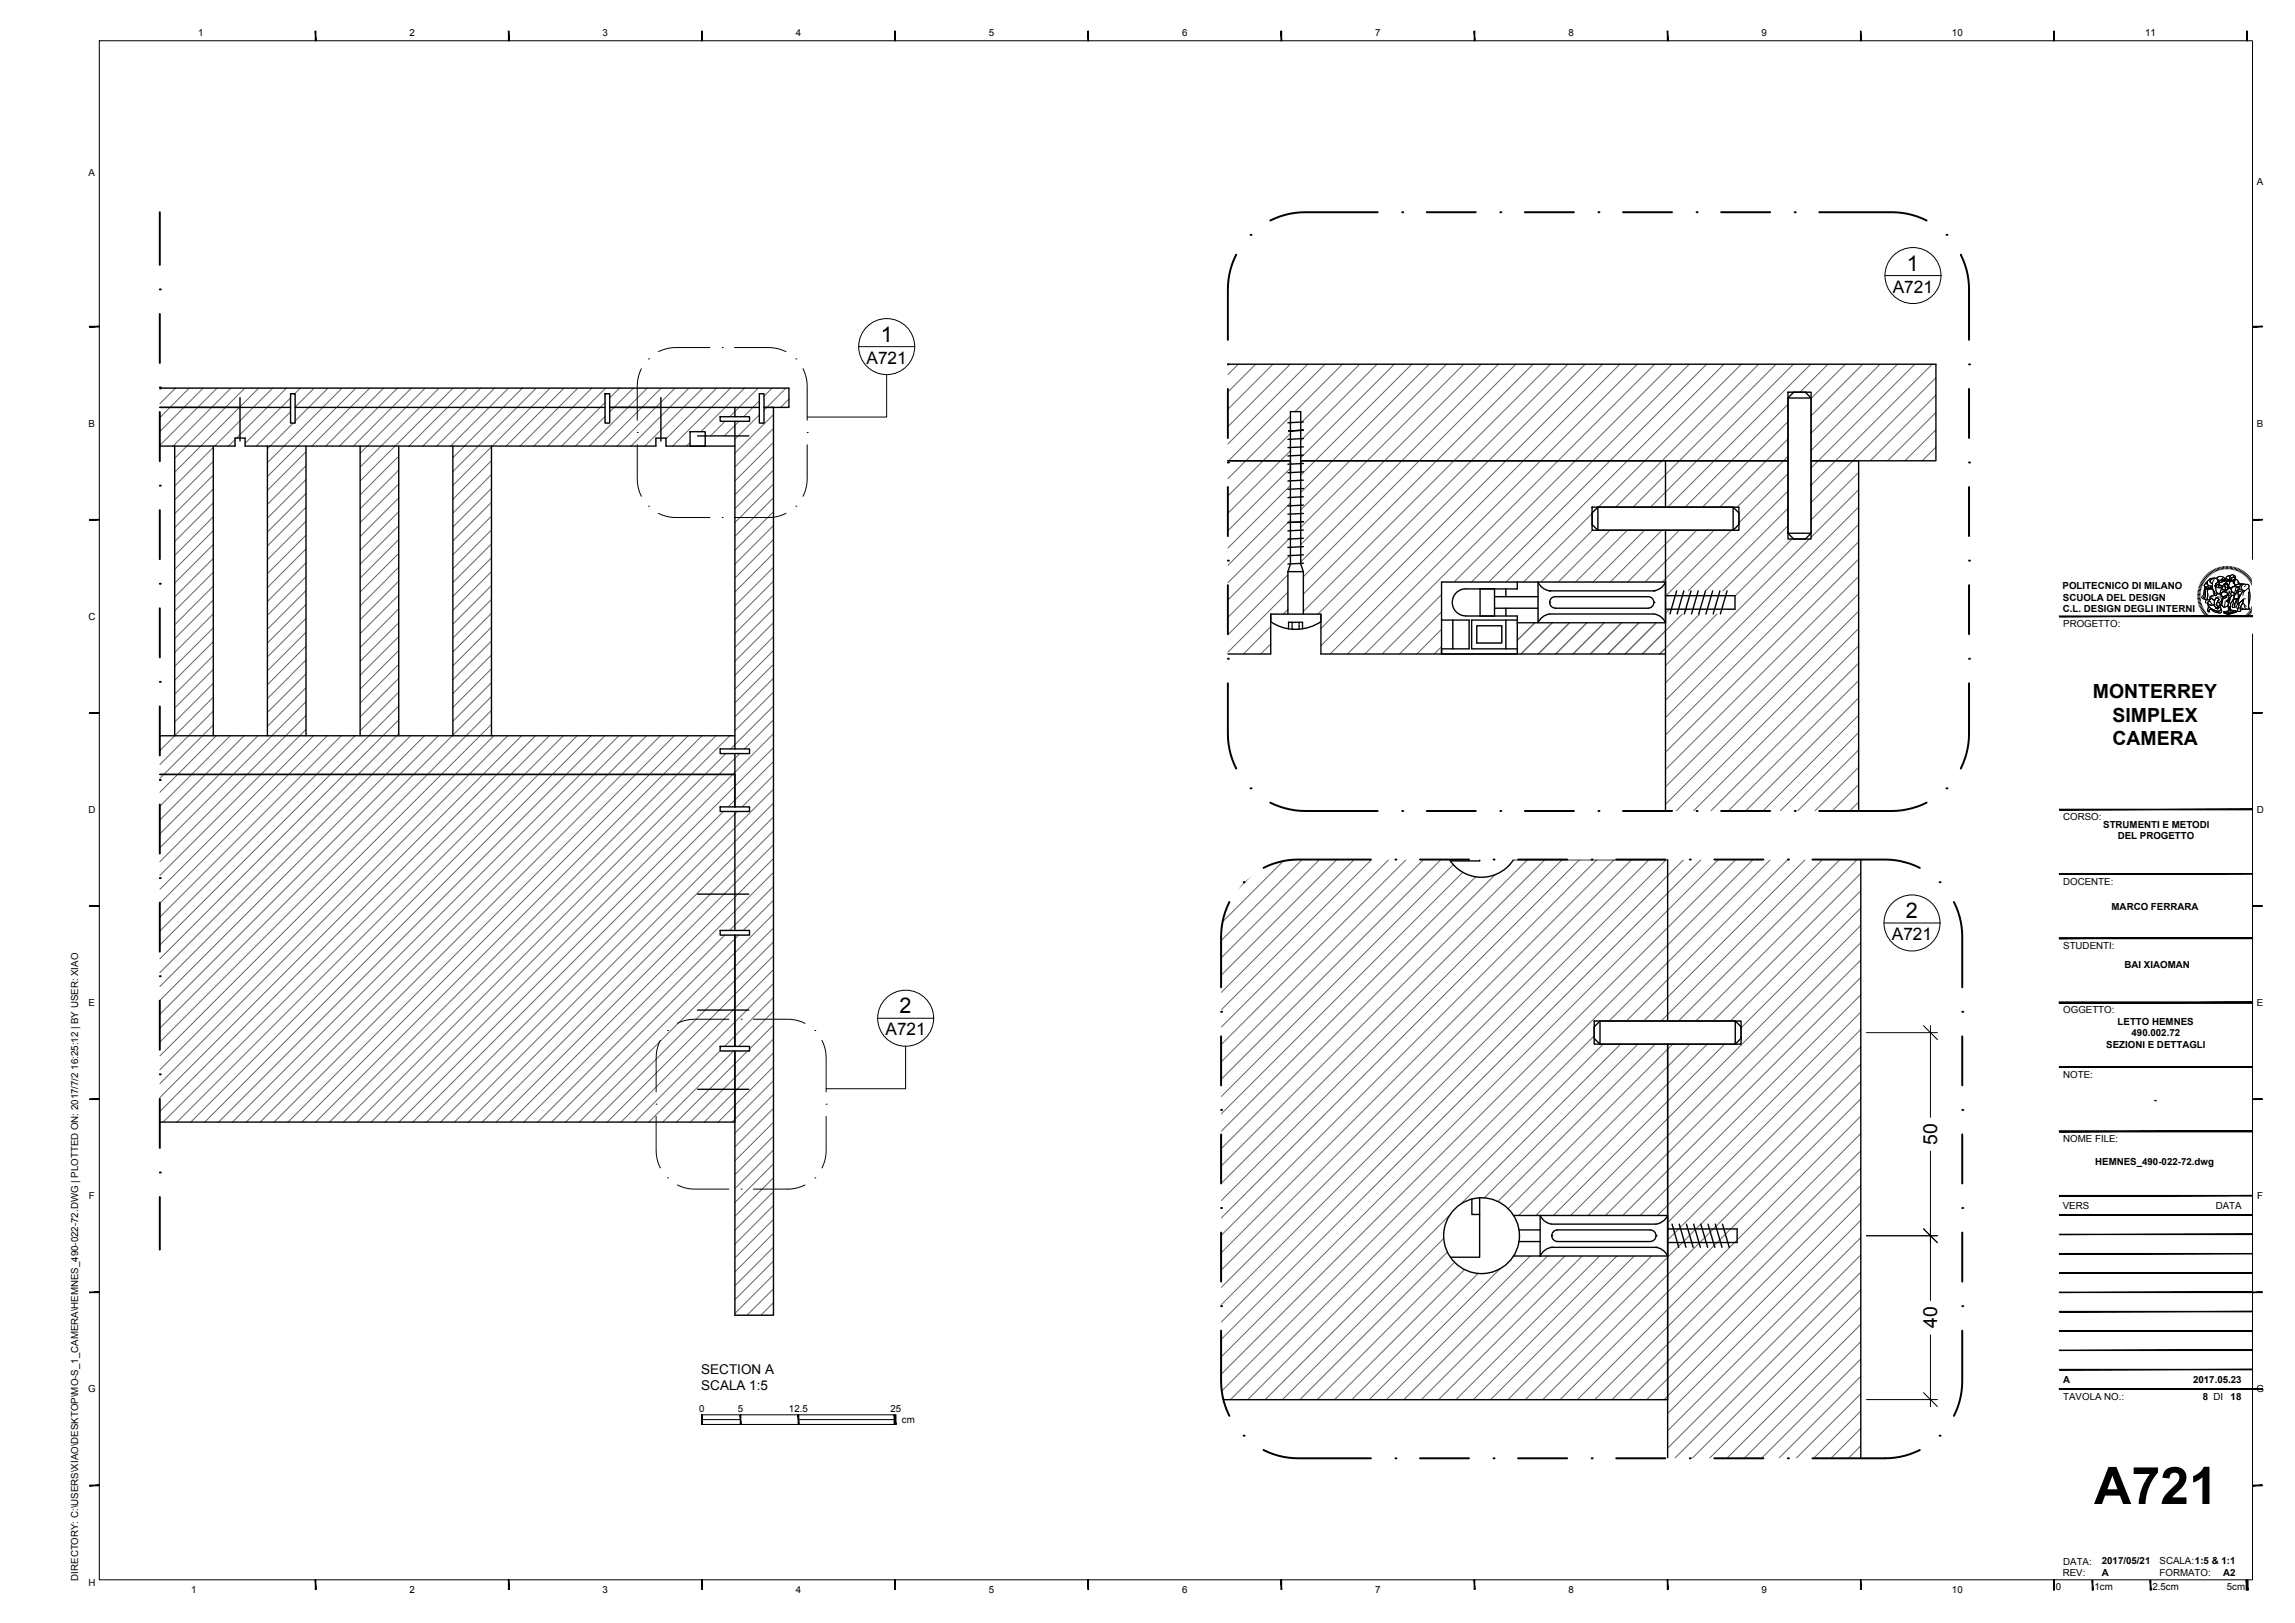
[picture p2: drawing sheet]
<svg xmlns="http://www.w3.org/2000/svg" width="594mm" height="420mm" viewBox="0 0 594 420" stroke-linecap="round" stroke-linejoin="round" font-family="sans-serif">
<defs><g id="words">
<text font-size="13.4" x="542.1" y="389.4">A721</text>
<g font-size="5.6">
<text x="493.6" y="70.1">1</text>
<text x="228" y="88.4">1</text>
<text x="493.4" y="237.7">2</text>
<text x="232.9" y="262.3">2</text>
</g>
<g font-size="5">
<text x="541.7" y="180.8">MONTERREY</text>
<text x="546.8" y="186.8">SIMPLEX</text>
<text x="546.8" y="192.9">CAMERA</text>
<text x="501.5" y="296.4" transform="rotate(-90 501.5 296.4)">50</text>
<text x="501.5" y="343.8" transform="rotate(-90 501.5 343.8)">40</text>
</g>
<g font-size="4.5">
<text x="490" y="75.7">A721</text>
<text x="224.3" y="94.1">A721</text>
<text x="489.7" y="243.3">A721</text>
<text x="229.2" y="268">A721</text>
</g>
<g font-size="3.5">
<text x="181.5" y="355.7">SECTION A</text>
<text x="181.5" y="360">SCALA 1:5</text>
</g>
<g font-size="2.5">
<text x="51.3" y="9.4">1</text>
<text x="106" y="9.4">2</text>
<text x="156" y="9.4">3</text>
<text x="206" y="9.4">4</text>
<text x="256" y="9.4">5</text>
<text x="306" y="9.4">6</text>
<text x="356" y="9.4">7</text>
<text x="406" y="9.4">8</text>
<text x="456" y="9.4">9</text>
<text x="505.3" y="9.4">10</text>
<text x="555.3" y="9.4">11</text>
<text x="23" y="45.5">A</text>
<text x="584.2" y="47.8">A</text>
<text x="23" y="110.5">B</text>
<text x="584.2" y="110.5">B</text>
<text x="533.9" y="152.5">POLITECNICO DI MILANO</text>
<text x="534" y="155.5">SCUOLA DEL DESIGN</text>
<text x="22.9" y="160.5">C</text>
<text x="534" y="158.6">C.L. DESIGN DEGLI INTERNI</text>
<text x="534.1" y="162.3">PROGETTO:</text>
<text x="22.9" y="210.5">D</text>
<text x="534.1" y="212.3">CORSO:</text>
<text x="544.4" y="214.2">STRUMENTI E METODI</text>
<text x="584.2" y="210.5">D</text>
<text x="548.2" y="217.3">DEL PROGETTO</text>
<text x="534.1" y="229">DOCENTE:</text>
<text x="546.6" y="235.5">MARCO FERRARA</text>
<text x="534.1" y="245.7">STUDENTI:</text>
<text x="550" y="250.6">BAI XIAOMAN</text>
<text x="23" y="260.4">E</text>
<text x="534.1" y="262.3">OGGETTO:</text>
<text x="584.2" y="260.4">E</text>
<text x="548.2" y="265.3">LETTO HEMNES</text>
<text x="551.8" y="268.3">490.002.72</text>
<text x="545.2" y="271.3">SEZIONI E DETTAGLI</text>
<text x="534.1" y="279">NOTE:</text>
<text x="557.5" y="285.4">-</text>
<text x="534.1" y="295.7">NOME FILE:</text>
<text x="542.4" y="301.6">HEMNES_490-022-72.dwg</text>
<text x="23" y="310.5">F</text>
<text x="584.3" y="310.5">F</text>
<text x="534" y="313">VERS</text>
<text x="573.6" y="313">DATA</text>
<text x="534.1" y="358">A</text>
<text x="567.7" y="358">2017.05.23</text>
<text x="22.8" y="360.5">G</text>
<text x="181" y="365.5">0</text>
<text x="191" y="365.5">5</text>
<text x="204.2" y="365.5">12.5</text>
<text x="230.5" y="365.5">25</text>
<text x="534.1" y="362.5">TAVOLA NO.:</text>
<text x="570.3" y="362.5">8 DI</text>
<text x="577.4" y="362.5">18</text>
<text x="584.1" y="360.5">G</text>
<text x="233.5" y="368.4">cm</text>
<text x="534" y="407.9">REV:</text>
<text x="534.1" y="405">DATA:</text>
<text x="544.1" y="407.9">A</text>
<text x="544.1" y="404.9">2017/05/21</text>
<text x="559" y="405">SCALA:1:5 &amp; 1:1</text>
<text x="559" y="408">FORMATO:</text>
<text x="575.5" y="408">A2</text>
<text x="20.2" y="409.2" transform="rotate(-90 20.2 409.2)">DIRECTORY: C:\USERS\XIAO\DESKTOP\MO-S_1_CAMERA\HEMNES_490-022-72.DWG | PLOTTED ON: 2017/7/2 16:25:12 | BY USER: XIAO</text>
<text x="22.9" y="410.5">H</text>
<text x="49.5" y="412.4">1</text>
<text x="106" y="412.4">2</text>
<text x="156" y="412.4">3</text>
<text x="206" y="412.4">4</text>
<text x="256" y="412.4">5</text>
<text x="306" y="412.4">6</text>
<text x="356" y="412.4">7</text>
<text x="406" y="412.4">8</text>
<text x="456" y="412.4">9</text>
<text x="505.3" y="412.4">10</text>
<text x="532.2" y="411.6">0</text>
<text x="542.2" y="411.6">1cm</text>
<text x="557.2" y="411.6">2.5cm</text>
<text x="576.4" y="411.6">5cm</text>
</g>
</g></defs>
<!-- layer: A-SECT-MCUT -->
<g fill="none" stroke="#636466" stroke-width=".26">
<path d="M320.5 94.3l-2.6 2.7M325 94.3l-7.1 7.1M329.5 94.3l-11.6 11.6M334 94.3l-16.1 16.1M338.5 94.3l-20.6 20.6M343 94.3l-25.1 25.1M347.5 94.3l-12.3 12.3M352 94.3l-15.3 15.3M356.5 94.3l-19.8 19.7M360.9 94.3l-24.2 24.2M365.4 94.3l-28.7 28.7M369.9 94.3l-33.2 33.2"/>
<path d="M374.4 94.3l-37.7 37.7M378.9 94.3l-42.2 42.2M383.4 94.3l-46.7 46.7M387.9 94.3l-51.2 51.2M392.4 94.3l-55 55M396.9 94.3l-59.5 59.5M401.4 94.3l-64 64M405.9 94.3l-64.7 64.7M410.3 94.3l-68.4 68.4M414.8 94.3l-72.9 72.9M419.3 94.3l-75 75M423.8 94.3l-75 75"/>
<path d="M428.3 94.3l-75 75M432.8 94.3l-56.4 56.4M437.3 94.3l-56.4 56.4M441.8 94.3l-56.4 56.4M446.3 94.3l-56.4 56.4M450.8 94.3l-37 37M455.2 94.3l-37 37M459.7 94.3l-37 37M464.2 94.3l-37 37M468.7 94.3l-37 37M473.2 94.3l-7.3 7.2M477.7 94.3l-8.9 8.9"/>
<path d="M482.2 94.3l-13.4 13.4M486.7 94.3l-17.9 17.9M491.2 94.3l-22.4 22.3M495.7 94.3l-26.9 26.8M500.2 94.3l-31.4 31.3M501.1 97.8l-32.3 32.3M41.8 100.5l-.4 .4M45.4 100.5l-4 4M49 100.5l-7.6 7.6M52.6 100.5l-11.2 11.2M55.2 115.8l-10 10M55.2 119.4l-10 10"/>
<path d="M56.2 100.5l-14.8 14.8M59.8 100.5l-15 15M60.8 113.8l-1.6 1.7M63.4 100.5l-18.2 18.1M67 100.5l-21.8 21.7M70.6 100.5l-15 15M74.2 100.5l-13 12.9M75.2 103l-11.8 11.8M75.2 106.6l-8.9 8.9M75.9 109.5l-6.7 6.7M77.8 100.5l-1.5 1.4M79.2 117l-10 10"/>
<path d="M81.4 100.5l-5 4.9M84.9 100.5l-8.5 8.5M88.5 100.5l-19.3 19.3M92.1 100.5l-22.9 22.9M95.7 100.5l-15 15M99.3 100.5l-15 15M102.9 100.5l-15 15M103.2 118.1l-10 10M106.5 100.5l-15 15M110.1 100.5l-16.9 16.8M113.7 100.5l-20.5 20.4M117.3 100.5l-24.1 24"/>
<path d="M120.9 100.5l-15 15M124.4 100.5l-14.9 15M127.2 115.7l-10 10M127.2 119.3l-10 10M128 100.5l-15 15M131.6 100.5l-15 15M135.2 100.5l-18 18M138.8 100.5l-21.6 21.6M142.4 100.5l-15 15M146 100.5l-15 15M149.6 100.5l-15 15M153.2 100.5l-15 15"/>
<path d="M156.6 104.2l-11.2 11.3M156.6 107.8l-7.6 7.7M156.8 100.5l-15 15M160.4 100.5l-2.6 2.5M164 100.5l-6.2 6.1M167.6 100.5l-15 15M171.2 100.5l-15 15M174.7 100.5l-14.9 15M178.3 100.5l-15 15M178.6 114.5l-.9 1M181.9 100.5l-15 15M185.5 100.5l-13.1 13.1"/>
<path d="M187.7 109.1l-3.8 3.8M189.1 100.5l-15 15M191.3 109.1l-3.8 3.8M192.7 100.5l-11.3 11.3M196.3 100.5l-7.4 7.4M196.6 103.8l-4.1 4.1M196.6 107.4l-6.4 6.3M199.9 100.5l-2.1 2.1M200.2 107.3l-10 10M200.2 110.9l-10 10M200.2 114.5l-10 10M200.2 118.1l-10 10"/>
<path d="M203.5 100.5l-5.7 5.7M204.2 103.3l-2.1 2.2M334 107.7l-16.1 16.2M334 112.2l-16.1 16.2M334 116.7l-16.1 16.2M462.8 104.7l-26.6 26.6M462.8 109.2l-22.1 22.1M462.8 113.7l-17.6 17.6M462.8 118.1l-13.1 13.2M501.1 102.3l-17 17M501.1 106.8l-12.5 12.5M501.1 111.3l-8 8"/>
<path d="M501.1 115.8l-3.5 3.5M55.2 123l-10 10M55.2 126.6l-10 10M55.2 130.2l-10 10M55.2 133.8l-10 10M55.2 137.4l-10 10M79.2 120.6l-10 10M79.2 124.2l-10 9.9M79.2 127.8l-10 9.9M79.2 131.3l-10 10M79.2 134.9l-10 10M79.2 138.5l-10 10"/>
<path d="M103.2 121.7l-10 10M103.2 125.3l-10 10M103.2 128.9l-10 10M103.2 132.5l-10 10M103.2 136.1l-10 10M103.2 139.7l-10 10M127.2 122.8l-10 10.1M127.2 126.4l-10 10M127.2 130l-10 10M127.2 133.6l-10 10M127.2 137.2l-10 10M200.2 121.7l-10 10"/>
<path d="M200.2 125.3l-10 10M200.2 128.9l-10 10M200.2 132.5l-10 10M200.2 136.1l-10 10M200.2 139.7l-10 10M334 121.2l-16.1 16.2M334 125.7l-16.1 16.2M334 130.2l-16.1 16.2M334 134.7l-16.1 16.1M334 139.2l-16.1 16.1M412.1 132.9l-17.7 17.8M412.2 137.3l-13.3 13.4"/>
<path d="M416.7 137.3l-13.3 13.4M421.2 137.3l-13.4 13.4M425.7 137.3l-13.4 13.4M430.2 137.3l-13.4 13.4M434.7 137.3l-13.4 13.4M439.2 137.3l-13.4 13.4M443.7 137.3l-13.4 13.4M448.2 137.3l-16.9 16.9M462.8 122.6l-12.7 12.7M462.8 127.1l-25.8 25.9M462.8 131.6l-21.3 21.4M462.8 136.1l-16.8 16.9"/>
<path d="M463.9 139.5l-14.8 14.8M468.4 139.5l-37.3 37.3M481.1 122.3l-12.3 12.3M481.1 126.8l-12.3 12.3M481.1 131.3l-50 50M481.1 135.8l-50 50M55.2 141l-10 10M55.2 144.6l-10 10M55.2 148.2l-10 10M55.2 151.7l-10 10M55.2 155.3l-10 10M55.2 158.9l-10 10"/>
<path d="M79.2 142.1l-10 10M79.2 145.7l-10 10M79.2 149.3l-10 10M79.2 152.9l-10 10M79.2 156.5l-10 10M103.2 143.2l-10 10.1M103.2 146.8l-10 10.1M103.2 150.4l-10 10M103.2 154l-10 10M103.2 157.6l-10 10M127.2 140.8l-10 10M127.2 144.4l-10 10"/>
<path d="M127.2 148l-10 10M127.2 151.6l-10 10M127.2 155.2l-10 10M127.2 158.8l-10 10M200.2 143.2l-10 10M200.2 146.8l-10 10M200.2 150.4l-10 10M200.2 154l-10 10M200.2 157.6l-10 10M333.4 148.8l-15.5 15.5M333.4 153.3l-15.5 15.5M333.4 157.8l-1.2 1.2"/>
<path d="M334 143.7l-16.1 16.1M373.2 153.9l-15.4 15.4M373.2 158.4l-10.9 10.9M432.2 157.7l-1.1 1.1M435.5 159l-4.4 4.3M436.7 157.7l-.5 .5M440 159l-8.9 8.8M444.5 159l-13.4 13.3M444.9 154l-.2 .2M445.7 157.7h.1M481.1 140.2l-50 50.1M481.1 144.8l-50 49.9"/>
<path d="M481.1 149.2l-50 50M481.1 153.7l-50 50M481.1 158.2l-50 50M55.2 162.5l-10 10M55.2 166.1l-10 10M55.2 169.7l-10 10M55.2 173.3l-10 10M55.2 176.9l-10 10M79.2 160.1l-10 10M79.2 163.7l-10 10M79.2 167.3l-10 10M79.2 170.9l-10 10"/>
<path d="M79.2 174.4l-10 10M79.2 178l-10 10M103.2 161.2l-10 10M103.2 164.8l-10 10M103.2 168.4l-10 10M103.2 172l-10 10M103.2 175.6l-10 10M103.2 179.2l-10 10M127.2 162.4l-10 10M127.2 166l-10 10M127.2 169.6l-10 9.9M127.2 173.1l-10 10"/>
<path d="M127.2 176.7l-10 10M200.2 161.2l-10 10M200.2 164.8l-10 10M200.2 168.4l-10 10M200.2 172l-10 10M200.2 175.6l-10 10M200.2 179.2l-10 10M328.9 162.2l-7 7.1M328.9 166.7l-2.5 2.6M373.2 162.9l-6.4 6.4M373.2 167.4l-1.9 1.9M481.1 162.7l-47.2 47.2"/>
<path d="M481.1 167.2l-42.7 42.7M481.1 171.7l-38.2 38.2M481.1 176.2l-33.7 33.7M41.6 190.5l-.2 .2M55.2 180.5l-13.8 13.8M55.2 184.1l-13.8 13.8M55.2 187.7l-13.8 13.8M56 190.5l-14.6 14.6M59.6 190.5l-18.2 18.2M63.2 190.5l-21.8 21.8M66.8 190.5l-25.4 25.4M79.2 181.6l-37.8 37.9"/>
<path d="M79.2 185.2l-37.8 37.9M79.2 188.8l-37.8 37.8M81.1 190.5l-39.7 39.7M84.7 190.5l-43.3 43.3M88.3 190.5l-46.9 46.9M91.9 190.5l-50.5 50.5M103.2 182.8l-61.8 61.8M103.2 186.4l-61.8 61.8M103.2 190l-61.8 61.8M106.3 190.5l-64.9 64.9M109.9 190.5l-68.5 68.5M113.5 190.5l-72.1 72.1"/>
<path d="M117.1 190.5l-75.7 75.7M127.2 183.9l-85.8 85.9M127.2 187.5l-85.8 85.9M127.2 180.3l-10 10M127.9 190.5l-86.5 86.4M131.4 190.5l-90 90M135 190.5l-93.6 93.6M138.6 190.5l-97.2 97.2M142.2 190.5l-100 100M145.8 190.5l-100 100M149.4 190.5l-100 100M153 190.5l-100 100"/>
<path d="M156.6 190.5l-100 100M160.2 190.5l-100 100M163.8 190.5l-100 100M167.4 190.5l-100 100M170.9 190.5l-99.9 100M174.5 190.5l-100 100M178.1 190.5l-100 100M181.7 190.5l-100 100M185.3 190.5l-100 100M187.9 195.1l-95.4 95.4M188.9 190.5l-100 100M191.5 195.1l-95.4 95.4"/>
<path d="M200.2 189.9l-100.5 100.6M200.2 193.5l-96.9 97M200.2 197.1l-11.7 11.8M200.2 182.8l-11.1 11.1M200.2 186.3l-7.5 7.6M481.1 180.7l-29.2 29.2M481.1 185.2l-24.7 24.7M481.1 189.6l-20.3 20.3M481.1 194.1l-15.8 15.8M481.1 198.6l-11.3 11.3M187.3 210.1l-80.4 80.4M190.9 210.1l-80.4 80.4"/>
<path d="M200.2 204.3l-86.1 86.2M200.2 207.9l-82.5 82.6M200.2 211.5l-79 79M200.2 215.1l-75.4 75.4M200.2 218.7l-71.8 71.8M200.2 200.7l-8.1 8.2M481.1 203.1l-6.8 6.8M481.1 207.6l-2.3 2.3M200.2 222.3l-68.2 68.2M200.2 225.9l-64.6 64.6M200.2 229.5l-11.4 11.4M200.2 236.6l-53.8 53.9"/>
<path d="M200.2 233.1l-7.8 7.8M319.1 222.5l-3 3M323.6 222.5l-7.5 7.5M328.1 222.5l-12 12M332.6 222.5l-16.5 16.5M337 222.5l-20.9 21M341.6 222.5l-25.5 25.5M346 222.5l-29.9 30M350.5 222.5l-34.4 34.5M355 222.5l-38.9 38.9M359.5 222.5l-43.4 43.4M364 222.5l-47.9 47.9"/>
<path d="M368.5 222.5l-52.4 52.4M373 222.5l-56.9 56.9M376.2 223.8l-60.1 60.1M378.7 225.8l-62.6 62.6M382 227l-65.9 65.9M387 226.5l-70.9 70.9M395.4 222.6l-79.3 79.3M399.9 222.6l-83.8 83.8M404.4 222.6l-88.3 88.2M408.9 222.6l-92.8 92.7M413.3 222.6l-97.2 97.2M417.8 222.6l-101.7 101.7"/>
<path d="M422.3 222.6l-106.2 106.2M426.8 222.6l-110.7 110.7M431.3 222.6l-115.2 115.2M435.8 222.5l-119.7 119.8M440.3 222.5l-124.2 124.3M444.8 222.5l-128.7 128.8M449.3 222.5l-133.2 133.3M453.8 222.5l-137.7 137.7M458.3 222.5l-41.8 41.8M462.8 222.5l-41.8 41.8M467.3 222.5l-41.8 41.8M471.8 222.5l-41.8 41.8"/>
<path d="M476.3 222.5l-41.8 41.8M480.7 222.5l-41.7 41.8M481.7 239.6l-75.1 75.1M481.7 226.1l-38.3 38.2M481.7 230.6l-33.8 33.7M481.7 235.1l-31 31M187.6 242.1l-48.4 48.4M191.2 242.1l-48.4 48.4M200.2 240.2l-50.2 50.3M200.2 243.8l-46.6 46.7M200.2 247.4l-43 43.1M200.2 251l-39.5 39.5"/>
<path d="M200.2 254.6l-35.9 35.9M200.2 258.2l-12.7 12.7M481.7 244l-70.6 70.7M481.7 248.5l-66.1 66.2M481.7 253l-61.6 61.7M481.7 257.5l-57.2 57.2M186.4 272l-18.5 18.5M189.9 272.1l-18.4 18.4M193.5 272.1l-18.4 18.4M200.2 269l-21.5 21.5M200.2 272.6l-17.9 17.9M200.2 276.2l-14.3 14.3"/>
<path d="M200.2 279.8l-10.7 10.7M200.2 261.8l-9.1 9.1M200.2 265.4l-6.2 6.2M412.7 268.2l-94.2 94.1M415 270.3l-92 92M419.5 270.3l-41.4 41.4M424 270.3l-39.8 39.8M428.5 270.3l-40.8 40.8M433 270.3l-42.6 42.6M437.5 270.3l-44.4 44.4M441.9 270.3l-44.3 44.4M446.4 270.3l-44.3 44.4"/>
<path d="M481.7 262l-52.7 52.7M481.7 275.5l-86.9 86.8M481.7 280l-82.4 82.3M481.7 266.5l-50 50M481.7 271l-50 50M200.2 283.4l-10 9.9M200.2 286.9l-10 10M200.2 290.5l-10 10M200.2 294.1l-10 10M200.2 297.7l-10 10M481.7 284.5l-77.9 77.8M481.7 289l-73.4 73.3"/>
<path d="M481.7 293.4l-68.9 68.9M481.7 297.9l-64.4 64.4M200.2 301.3l-10 10M200.2 304.9l-10 10M200.2 308.5l-10 10M200.2 312.1l-10 10M200.2 315.7l-10 10M200.2 319.3l-10 10M375.3 314.5l-47.8 47.8M481.7 302.4l-59.9 59.9M481.7 306.9l-55.4 55.4M481.7 311.4l-50.9 50.9"/>
<path d="M481.7 315.9l-50 50M200.2 322.8l-10 10.1M200.2 326.4l-10 10.1M200.2 330l-10 10M200.2 333.6l-6.8 6.9M200.2 337.2l-3.2 3.3M373.7 320.6l-41.7 41.7M374.7 324.1l-38.2 38.2M376.5 326.8l-35.5 35.5M379.1 328.7l-33.7 33.6M382.6 329.7l-32.7 32.6M388.3 328.4l-33.9 33.9"/>
<path d="M396.1 325.2l-37.2 37.1M400.6 325.2l-37.2 37.1M405.1 325.2l-37.2 37.1M409.6 325.2l-37.2 37.1M414 325.2l-37.1 37.1M418.5 325.2l-37.1 37.1M423 325.2l-37.1 37.1M427.5 325.2l-37.2 37.1M481.7 320.4l-50 50M481.7 324.9l-50 50M481.7 329.4l-48.2 48.1M481.7 333.9l-43.6 43.6"/>
<path d="M481.7 338.4l-39.2 39.1M481.7 342.9l-34.7 34.6M481.7 347.3l-30.2 30.2M481.7 351.8l-25.7 25.7M481.7 356.3l-21.2 21.2M481.7 360.8l-16.7 16.7M481.7 365.3l-12.2 12.2M481.7 369.8l-7.7 7.7M481.7 374.3l-3.2 3.2"/>
</g>
<g fill="none" stroke="#000" stroke-width=".36">
<path d="M317.9 94.3h183.2v25h-32.3h12.3v90.6M41.4 100.5h162.8v5h-6.4h2.4v235h-10v-68.4v18.4h-148.8M41.4 105.5h33.8M41.4 115.5h19.4v-2.1h2.6v2.1h106.4v-2.1h2.6v2.1h17.8M45.2 115.5v75M55.2 115.5v75M62.1 102.9v11.3M69.2 115.5v75M75.2 101.9h1.2v7.6h-1.2zM76.4 105.5h80.2M79.2 115.5v75M93.2 115.5v75"/>
<path d="M103.2 115.5v75M117.2 115.5v75M127.2 115.5v75M156.6 101.9h1.2v7.6h-1.2zM157.8 105.5h38.8M171.1 102.9v11.3M178.6 111.8h3.9v3.7h-3.9zM180.6 112.9h13.2M186.4 107.9h7.6v1.2h-7.6zM190.2 105.5v2.4M190.2 109.1v84.8M196.6 101.9h1.2v7.6h-1.2z"/>
<path d="M317.9 119.3h16.1M336.7 119.3h126.1M431.1 119.3v12M462.8 101.5h6v38h-6zM412.1 131.3h38v6h-38zM431.1 137.3v72.6M328.9 159v10.3h-11M341.9 159v10.3h89.2M392.8 150.7h38.3M373.2 160.5v8.8M392.8 161.2h38.3M41.4 190.5h148.8"/>
<path d="M186.4 193.9h7.6v1.2h-7.6zM190.2 195.1v13.8v-8.4h-148.8h148.8M186.4 208.9h7.6v1.2h-7.6zM190.2 210.1v30.8M180.6 231.5h13.2M391.8 222.6l39.9-.1v41.8M481.7 222.5v155M186.4 240.9h7.6v1.2h-7.6zM190.2 242.1v28.8M180.6 261.5h13.2M186.4 270.9h7.6v1.2h-7.6zM412.7 264.3h38v6h-38z"/>
<path d="M180.6 282h13.2M391.8 314.7h39.9M391.8 325.2h39.9M316.1 362.3h115.6v-92v107.2"/>
</g>
<path d="M392.8 161.2v.1M397.3 161.2l-4.5 4.6M401.8 161.2l-8.1 8.1M406.3 161.2l-8.1 8.1M410.8 161.2l-8.1 8.1M415.3 161.2l-8.1 8.1M419.8 161.2l-8.1 8.1M424.3 161.2l-8.1 8.1M428.7 161.2l-8 8.1M431.1 163.3l-6 6M431.1 167.8l-1.5 1.5" fill="none" stroke="#636466" stroke-width=".36"/>
<!-- layer: A-DETL-MCUT1 -->
<g fill="none" stroke="#000" stroke-width=".36">
<path d="M334 119.5v26.5l-.6 2M336.7 119.5v26.5l.7 2h-4M337.4 111.4l-4 .2 4-.2M337.4 115.7l-4 .2M337.4 113.5l-4 .2M337.4 117.8l-4 .2M337.4 120l-4 .2M337.4 109.2l-4 .2M462.8 103v35h6v-35M462.8 103l1.5-1.5h3l1.5 1.5M462.8 103h6M334 122.3v-15.7h2.7v15.7"/>
<path d="M337.4 139.4l-4 .2M337.4 137.2l-4 .2M337.4 135.1l-4 .2M337.4 132.9l-4 .2M337.4 122.2l-4 .2M337.4 126.5l-4 .2M337.4 124.3l-4 .2M337.4 130.8l-4 .2M337.4 128.6l-4 .2M413.6 131.3h35v6h-35M413.6 131.3l-1.5 1.5v3l1.5 1.5M413.6 131.3v6"/>
<path d="M448.6 131.3l1.5 1.5v3l-1.5 1.5M462.8 138l1.5 1.5h3l1.5-1.5M328.9 159h13v1.9a11.7 11.7 0 0 1-13 .1zM333.4 148v11M337.4 141.5l-4 .2M337.4 143.7l-4 .2M337.4 145.8l-4 .2M337.4 148v11M373.2 150.7h19.6v1.8l-13.4-.1a3.5 3.5 0 0 0-3.5 3.5 3.5 3.5 0 0 0 3.5 3.5l13.4 .1v9.8h-19.6v-1.3h7.1v-7.5h-7.1zM383.1 159.5v-7h3.8v7M386.9 157.5h11.2M386.9 154.5h11.2"/>
<path d="M389.8 152.5v2M389.8 157.5v2M401.1 153h27M401.1 152.9l-1.5-.5-.9-.8-.6-.9v10.5l.6-.9 .9-.8 1.5-.5M402.6 157.5h24M402.6 154.5h24M402.6 154.4a1.49 1.49 0 0 0-1.5 1.5 1.49 1.49 0 0 0 1.5 1.5M426.6 154.4a1.49 1.49 0 0 1 1.5 1.5 1.49 1.49 0 0 1-1.5 1.5M428.1 152.9l1.1-.3 1-.6 .9-1.3v10.5l-.9-1.3-1-.6-1.1-.3h-27M431.1 154.2h18v3.5h-18M434 153l-1.7 6M435.9 153l-1.8 6"/>
<path d="M437.7 153l-1.7 6M439.6 153l-1.7 6M441.5 153l-1.8 6M443.3 153l-1.7 6M445.2 153l-1.7 6M447.1 153l-1.8 6M333.6 161.7v.5M333.6 162.4v.4M334.1 161.1h-.5v.4M334.4 161.1h.5M334.5 161.1v.4M334.5 161.7v.5"/>
<path d="M334.5 162.5v.4M335.1 161.1h.5M335.9 161.1h.5M336.3 161.1v.4M336.3 161.7v.5M336.3 162.5v.4M336.6 161.1h.6v.4M337.2 161.7v.5M337.2 162.4v.4M376.1 160.5v7.5M382.3 162h6.5v4.5h-6.5zM389.8 160.5v7.5"/>
<path d="M392.8 160.5h-11.9v7.5h11.9M375.2 222.5a9.8 9.8 0 0 0 16.6 0M383 222.5v.4h-7.6M398.7 222.5h.1M431.7 222.5v.1M414.2 264.3h35v6h-35M414.2 264.3l-1.5 1.5v3l1.5 1.5M414.2 264.3v6M449.2 264.3l1.5 1.5v3l-1.5 1.5M381 310.4v4h2M383 310.1v15.4h-7.6M393.2 318.4h5.5"/>
<path d="M431.7 314.7l-.6 .9-.9 .7-1.5 .6h-27l-1.6-.6-.8-.7-.6-.9v10.5l.6-1 .8-.7 1.6-.6h27l1.5 .6 .9 .7 .6 1M431.7 318.1h18v3.6h-18M431.7 314.7v10.5M432.8 316.9l1.8 6M434.7 316.9l1.7 6M436.5 316.9l1.8 6M438.4 316.9l1.7 6M440.3 316.9l1.7 6M442.1 316.9l1.8 6M444 316.9l1.8 6M445.9 316.9l1.7 6M393.2 321.4h5.5"/>
<path d="M403.2 321.4h24M403.2 321.4a1.49 1.49 0 0 1-1.5-1.5 1.49 1.49 0 0 1 1.5-1.5h24a1.49 1.49 0 0 1 1.5 1.5 1.49 1.49 0 0 1-1.5 1.5"/>
<circle cx="383.5" cy="319.9" r="9.8"/>
</g>
<g fill="#000">
<circle cx="401.1" cy="153" r=".18"/>
<circle cx="401.1" cy="155.9" r=".18"/>
<circle cx="428.1" cy="155.9" r=".18"/>
<circle cx="428.1" cy="153" r=".18"/>
<circle cx="401.7" cy="319.9" r=".18"/>
<circle cx="428.7" cy="319.9" r=".18"/>
<circle cx="401.7" cy="322.9" r=".18"/>
<circle cx="428.7" cy="322.9" r=".18"/>
</g>
<!-- layer: G-ANNO-TTLB -->
<g fill="#000" stroke="#000" stroke-width=".26">
<path d="M81.6 8.1l.2 2.5v-2.5zM81.6 8.1l.2 2.5h-.2z"/>
<path d="M131.6 8.1l.2 2.5v-2.5zM131.6 8.1l.2 2.5h-.2z"/>
<path d="M181.6 8.1l.2 2.5v-2.5zM181.6 8.1l.2 2.5h-.2z"/>
<path d="M231.6 8.1l.2 2.5v-2.5zM231.6 8.1l.2 2.5h-.2z"/>
<path d="M281.6 8.1l.2 2.5v-2.5zM281.6 8.1l.2 2.5h-.2z"/>
<path d="M331.6 8.1l.2 2.5v-2.5zM331.6 8.1l.2 2.5h-.2z"/>
<path d="M381.6 8.1l.2 2.5v-2.5zM381.6 8.1l.2 2.5h-.2z"/>
<path d="M431.6 8.1l.2 2.5v-2.5zM431.6 8.1l.2 2.5h-.2z"/>
<path d="M481.6 8.1l.2 2.5v-2.5zM481.6 8.1l.2 2.5h-.2z"/>
<path d="M531.6 8.1l.2 2.5v-2.5zM531.6 8.1l.2 2.5h-.2z"/>
<path d="M581.6 8.1l.2 2.5v-2.5zM581.6 8.1l.2 2.5h-.2z"/>
<path d="M23.2 84.7h2.5v-.2zM23.2 84.5h2.5l-2.5 .2z"/>
<path d="M583.1 84.7h2.5v-.2zM583.1 84.5h2.5l-2.5 .2z"/>
<path d="M23.2 134.7h2.5v-.2zM23.2 134.5h2.5l-2.5 .2z"/>
<path d="M583.1 134.7h2.5v-.2zM583.1 134.5h2.5l-2.5 .2z"/>
<path d="M533.1 159.7h50v-.2zM533.1 159.5h50l-50 .2z"/>
<path d="M23.2 184.7h2.5v-.2zM23.2 184.5h2.5l-2.5 .2z"/>
<path d="M583.1 184.7h2.5v-.2zM583.1 184.5h2.5l-2.5 .2z"/>
<path d="M533.1 209.6h50v-.1zM533.1 209.5h50l-50 .1z"/>
<path d="M23.2 234.6h2.5v-.1zM23.2 234.5h2.5l-2.5 .1z"/>
<path d="M533.1 226.3h50v-.2zM533.1 226.1h50l-50 .2z"/>
<path d="M583.1 234.6h2.5v-.1zM583.1 234.5h2.5l-2.5 .1z"/>
<path d="M533.1 242.8v.2l50-.2zM533.1 243l50-.2v.2z"/>
<path d="M533.1 259.5v.1l50-.1zM533.1 259.6l50-.1v.1z"/>
<path d="M533.1 259.5v.1l50-.1zM533.1 259.6l50-.1v.1z"/>
<path d="M533.1 259.5v.1l50-.1zM533.1 259.6l50-.1v.1z"/>
<path d="M533.1 259.5v.1l50-.1zM533.1 259.6l50-.1v.1z"/>
<path d="M533.1 243h50v-.2zM533.1 242.8h50l-50 .2z"/>
<path d="M533.1 276.1v.2l50-.2zM533.1 276.3l50-.2v.2z"/>
<path d="M23.2 284.6h2.5v-.1zM23.2 284.5h2.5l-2.5 .1z"/>
<path d="M533.1 292.8v.2l50-.2zM533.1 293l50-.2v.2z"/>
<path d="M533.1 292.8v.2l50-.2zM533.1 293l50-.2v.2z"/>
<path d="M583.1 284.6h2.5v-.1zM583.1 284.5h2.5l-2.5 .1z"/>
<path d="M533.1 319.5h50zM533.1 319.6l50-.1z"/>
<path d="M533.1 314.5h50zM533.1 314.6l50-.1z"/>
<path d="M533.1 309.5v.1l50-.1zM533.1 309.6l50-.1v.1z"/>
<path d="M23.2 334.6h2.5v-.1zM23.2 334.5h2.5l-2.5 .1z"/>
<path d="M533.1 339.5h50zM533.1 339.6l50-.1z"/>
<path d="M533.1 334.5h50zM533.1 334.6l50-.1z"/>
<path d="M533.1 329.5h50zM533.1 329.6l50-.1z"/>
<path d="M533.1 324.5h50zM533.1 324.6l50-.1z"/>
<path d="M583.1 334.6h2.5v-.1zM583.1 334.5h2.5l-2.5 .1z"/>
<path d="M533.1 359.5v.1l50-.1zM533.1 359.6l50-.1v.1z"/>
<path d="M533.1 359.5v.1l50-.1zM533.1 359.6l50-.1v.1z"/>
<path d="M533.1 354.5h50zM533.1 354.6l50-.1z"/>
<path d="M533.1 349.5h50zM533.1 349.6l50-.1z"/>
<path d="M533.1 344.5h50zM533.1 344.6l50-.1z"/>
<path d="M583.1 359.6h2.5v-.1zM583.1 359.5h2.5l-2.5 .1z"/>
<path d="M583.1 359.6h2.5v-.1zM583.1 359.5h2.5l-2.5 .1z"/>
<path d="M181.6 366.3v2.5h.2zM181.6 366.3h.2v2.5z"/>
<path d="M191.6 366.3l.2 2.5v-2.5zM191.6 366.3l.2 2.5h-.2z"/>
<path d="M206.6 366.3l.2 2.5v-2.5zM206.6 366.3l.2 2.5h-.2z"/>
<path d="M231.4 366.3l.5 2.5v-2.5zM231.4 366.3l.5 2.5h-.5z"/>
<path d="M23.2 384.7h2.5v-.2zM23.2 384.5h2.5l-2.5 .2z"/>
<path d="M583.1 384.7h2.5v-.2zM583.1 384.5h2.5l-2.5 .2z"/>
<path d="M81.6 409l.2 2.5v-2.5zM81.6 409l.2 2.5h-.2z"/>
<path d="M131.6 409l.2 2.5v-2.5zM131.6 409l.2 2.5h-.2z"/>
<path d="M181.6 409l.2 2.5v-2.5zM181.6 409l.2 2.5h-.2z"/>
<path d="M231.6 409l.2 2.5v-2.5zM231.6 409l.2 2.5h-.2z"/>
<path d="M281.6 409l.2 2.5v-2.5zM281.6 409l.2 2.5h-.2z"/>
<path d="M331.6 409l.2 2.5v-2.5zM331.6 409l.2 2.5h-.2z"/>
<path d="M381.6 409l.2 2.5v-2.5zM381.6 409l.2 2.5h-.2z"/>
<path d="M431.6 409l.2 2.5v-2.5zM431.6 409l.2 2.5h-.2z"/>
<path d="M481.6 409l.2 2.5v-2.5zM481.6 409l.2 2.5h-.2z"/>
<path d="M531.6 409.1v2.5h.2zM531.6 409.1h.2v2.5z"/>
<path d="M531.6 409l.2 2.5v-2.5zM531.6 409l.2 2.5h-.2z"/>
<path d="M541.6 409.1l.2 2.5v-2.5zM541.6 409.1l.2 2.5h-.2z"/>
<path d="M556.6 409.1l.2 2.5v-2.5zM556.6 409.1l.2 2.5h-.2z"/>
<path d="M581.6 409l.2 2.5v-2.5zM581.6 409l.2 2.5h-.2z"/>
<path d="M581.4 409.1l.5 2.5v-2.5zM581.4 409.1l.5 2.5h-.5z"/>
</g>
<path d="M25.7 10.6h557.4v398.4h-557.4z" fill="none" stroke="#000" stroke-width=".26"/>
<!-- layer: A-ANNO-SYMB -->
<g fill="none" stroke="#000" stroke-width=".26">
<path d="M487.9 71.3h14.5M166 95.5l-.7 1.7-.3 1.9v9.7M167.9 92.9h.1M183.8 90h-9.8l-1.8 .4-1.8 .7M187 90h.1M190.1 90h9.8l1.8 .4 1.8 .7M206 92.9h.1M207.9 95.5l.7 1.7 .3 1.9v9.7M222.3 89.7h14.5M229.5 97v11h-20.6M165 112h.1M165 115.1v9.8l.3 1.8 .7 1.8"/>
<path d="M208.9 115.1v9.8l-.3 1.8-.7 1.8M208.9 112h.1M167.9 131h.1M170.4 132.9l1.8 .7 1.8 .3 9.8 .1M187 134h.1M203.5 132.9l-1.8 .7-1.8 .3-9.8 .1M206 131h.1M487.7 238.9h14.5M170.9 269.3l-.7 1.8-.3 1.8-.1 9.8M172.8 266.8h.1M188.7 263.9h-9.8l-1.8 .3-1.7 .7M191.9 263.9h.1"/>
<path d="M195 263.9h9.8l1.8 .3 1.8 .7M210.9 266.8h.1M212.8 269.3l.7 1.8 .3 1.8 .1 9.8M227.2 263.6h14.5M234.4 270.8v11h-20.5M169.8 285.8h.1M169.8 289l.1 9.8 .3 1.8 .7 1.8M213.9 289l-.1 9.8-.3 1.8-.7 1.8M213.9 285.8h.1M172.8 304.9h.1M175.4 306.8l1.7 .7 1.8 .3h9.8M191.9 307.8h.1"/>
<path d="M208.4 306.8l-1.8 .7-1.8 .3h-9.8M210.9 304.9h.1M181.7 366.3h50v2.5h-50zM181.7 367.5h10M206.7 367.5h25"/>
<circle cx="495.2" cy="71.3" r="7.3"/>
<circle cx="229.5" cy="89.7" r="7.3"/>
<circle cx="494.9" cy="238.9" r="7.3"/>
<circle cx="234.4" cy="263.6" r="7.3"/>
</g>
<g fill="none" stroke="#000" stroke-width=".51">
<path d="M41.4 54.9v13.7M356.6 54.9h-18.8a19.8 19.8 0 0 0-9 2.2M369.3 54.9h12.7M394.7 54.9h12.7M420.1 54.9h12.7M445.5 54.9h12.7M470.9 54.9h18.8a19.6 19.6 0 0 1 9 2.2M320 65.9a19.6 19.6 0 0 0-2.2 9v13.1M507.6 65.9a20 20 0 0 1 2.1 9v13.1M41.4 81.3v12.7M41.4 106.7v12.7M317.8 100.7v12.7"/>
<path d="M509.7 100.7v12.7M41.4 132.1v12.7M317.8 126.1v12.7M509.7 126.1v12.7M41.4 157.5v12.7M317.8 151.5v12.7M509.7 151.5v12.7M317.8 176.9v13a19.8 19.8 0 0 0 2.2 9.1M509.7 176.9v13a20.2 20.2 0 0 1-2.1 9.1M41.4 182.9v12.7M41.4 208.3v12.7M328.8 207.8a20.5 20.5 0 0 0 9 2.1h18.8"/>
<path d="M369.3 209.9h12.7M394.7 209.9h12.7M420.1 209.9h12.7M445.5 209.9h12.7M498.7 207.8a20.3 20.3 0 0 1-9 2.1h-18.8M41.4 233.7v12.7M318.2 233.5a20.2 20.2 0 0 0-2.1 9v13.1M354.9 222.5h-18.8a20.3 20.3 0 0 0-9 2.2M367.6 222.5h12.7M393 222.5h12.7M418.4 222.5h12.7M443.8 222.5h12.7"/>
<path d="M469.2 222.5h18.7a20.5 20.5 0 0 1 9.1 2.2M505.8 233.5a19.8 19.8 0 0 1 2.1 9v13.1M41.4 259.1v12.7M316.1 268.3v12.7M507.9 268.3v12.7M41.4 284.5v12.7M316.1 293.7v12.7M507.9 293.7v12.7M41.4 309.9v13.6M316.1 319.1v12.7M507.9 319.1v12.7M316.1 344.5v13a20 20 0 0 0 2.1 9"/>
<path d="M507.9 344.5v13a19.6 19.6 0 0 1-2.1 9M327.1 375.4a19.6 19.6 0 0 0 9 2.1h18.8M367.6 377.5h12.7M393 377.5h12.7M418.4 377.5h12.7M443.8 377.5h12.7M497 375.4a19.8 19.8 0 0 1-9.1 2.1h-18.7"/>
</g>
<g fill="#000">
<circle cx="363" cy="54.9" r=".25"/>
<circle cx="388.4" cy="54.9" r=".25"/>
<circle cx="413.8" cy="54.9" r=".25"/>
<circle cx="439.2" cy="54.9" r=".25"/>
<circle cx="464.6" cy="54.9" r=".25"/>
<circle cx="41.4" cy="74.9" r=".25"/>
<circle cx="323.7" cy="60.8" r=".25"/>
<circle cx="503.9" cy="60.8" r=".25"/>
<circle cx="317.8" cy="94.3" r=".25"/>
<circle cx="509.7" cy="94.3" r=".25"/>
<circle cx="41.4" cy="100.3" r=".25"/>
<circle cx="317.8" cy="119.7" r=".25"/>
<circle cx="509.7" cy="119.7" r=".25"/>
<circle cx="41.4" cy="125.7" r=".25"/>
<circle cx="41.4" cy="151.1" r=".25"/>
<circle cx="317.8" cy="145.1" r=".25"/>
<circle cx="509.7" cy="145.1" r=".25"/>
<circle cx="41.4" cy="176.5" r=".25"/>
<circle cx="317.8" cy="170.5" r=".25"/>
<circle cx="509.7" cy="170.5" r=".25"/>
<circle cx="41.4" cy="201.9" r=".25"/>
<circle cx="323.7" cy="204.1" r=".25"/>
<circle cx="363" cy="209.9" r=".25"/>
<circle cx="388.4" cy="209.9" r=".25"/>
<circle cx="413.8" cy="209.9" r=".25"/>
<circle cx="439.2" cy="209.9" r=".25"/>
<circle cx="464.6" cy="209.9" r=".25"/>
<circle cx="503.9" cy="204.1" r=".25"/>
<circle cx="41.4" cy="227.3" r=".25"/>
<circle cx="321.9" cy="228.4" r=".25"/>
<circle cx="361.2" cy="222.5" r=".25"/>
<circle cx="386.6" cy="222.5" r=".25"/>
<circle cx="412" cy="222.5" r=".25"/>
<circle cx="437.4" cy="222.5" r=".25"/>
<circle cx="462.8" cy="222.5" r=".25"/>
<circle cx="502.1" cy="228.4" r=".25"/>
<circle cx="41.4" cy="252.7" r=".25"/>
<circle cx="41.4" cy="278.1" r=".25"/>
<circle cx="316.1" cy="261.9" r=".25"/>
<circle cx="507.9" cy="261.9" r=".25"/>
<circle cx="316.1" cy="287.3" r=".25"/>
<circle cx="507.9" cy="287.3" r=".25"/>
<circle cx="41.4" cy="303.5" r=".25"/>
<circle cx="316.1" cy="312.7" r=".25"/>
<circle cx="507.9" cy="312.7" r=".25"/>
<circle cx="316.1" cy="338.1" r=".25"/>
<circle cx="507.9" cy="338.1" r=".25"/>
<circle cx="321.9" cy="371.7" r=".25"/>
<circle cx="361.2" cy="377.5" r=".25"/>
<circle cx="386.6" cy="377.5" r=".25"/>
<circle cx="412" cy="377.5" r=".25"/>
<circle cx="437.4" cy="377.5" r=".25"/>
<circle cx="462.8" cy="377.5" r=".25"/>
<circle cx="502.1" cy="371.7" r=".25"/>
</g>
<!-- layer: G-ANNO-LOGO -->
<g fill="none" stroke="#000" stroke-width=".26">
<path d="M568.9 153.9h.6M568.9 154.2h.6M568.9 153.5l.7 .1M568.9 153.2l.7 .1M569 152.8l.7 .1M569.1 152.5l.6 .1M569.2 152.1l.6 .2M569.3 151.8l.6 .2M569.4 151.4l.6 .3M569.5 151.1l.7 .3M569.5 154.6h-.6M569.6 154.9l-.7 .1"/>
<path d="M569.6 155.2l-.7 .1M569.6 155.5l-.6 .2M569.7 150.8l.6 .3M569.7 155.8l-.6 .2M569.8 156.2l-.7 .2M569.9 150.5l.5 .3M569.9 156.5l-.7 .2M570 156.8l-.6 .2M570 150.2l.6 .3M570.1 157.1l-.6 .3M570.2 149.9l.6 .4M570.3 157.4l-.6 .3"/>
<path d="M570.4 157.7l-.6 .3M570.4 149.6l.6 .4M570.6 157.9l-.6 .4M570.7 149.3l.5 .4M570.7 151.9h.9a.66 .66 0 0 0 1.1-.1l.1 .6-.4 .1a1.5 1.5 0 0 1-1.7-.5zM570.8 151.9v.4M570.8 158.2l-.6 .4M570.9 149l.5 .5M570.9 152.4l-.2 .4-.1 1.4-.4 .7 .4 .2M571 158.5l-.6 .4M571.1 150.8l.3-.2a.63 .63 0 0 0 .4 1l.8 .2a.8 .8 0 0 1-1.2 .1l-.5 .1-.3-.3zM571.1 148.8l.5 .5"/>
<path d="M571.1 158.7l-.5 .5M571.2 152.4l-.1 .1a1.59 1.59 0 0 0-.2 1.6l-.3 1 .7 .2M571.2 152.4l.4 .1a1.85 1.85 0 0 0-.1 1.6l-.1 1.1a.51 .51 0 0 1-.8-.3l.3-1.8zM571.4 150.6l-.8 1 .3 .4 .7-.1a.66 .66 0 0 0 1.1-.1M571.4 159l-.5 .4M571.4 156a.72 .72 0 0 0 .9 .6l.9-.1M571.4 148.5l.5 .5M571.4 150.4l.3-.2a1.75 1.75 0 0 1 1.7-.5 .95 .95 0 0 0-1.2 1l.5 .4v.7l-1-.3a.66 .66 0 0 1-.3-1zM571.5 156.4l.2 .5 .7 .7 1.9 .8M571.6 156.4a1.63 1.63 0 0 0 1.6 .1l.4 1 .2-.2 .3 .4-.2-.6 .4 .5-.2-.5 .4 .2-.2-.3a.66 .66 0 0 1-.5-.9l.2-.3 .4 .1 .3 1.1a.88 .88 0 0 1-.2 1.2 .88 .88 0 0 1-1.2-.2l-.9-.4-.7-.6zM571.6 152.5h.5a.59 .59 0 0 1 .6-.1 .59 .59 0 0 1 .3 .6l.3 .6v.5l-.7 .2a.4 .4 0 0 0-.5 .2 .4 .4 0 0 0 .2 .5l-.3 .3a.46 .46 0 0 1-.6-.1 .46 .46 0 0 1 0-.6v-1.5zM571.6 159.2l-.5 .5"/>
<path d="M571.6 152.5l-.2 .4 .1 2.4M571.7 148.3l.4 .5M571.7 157l-.3 .9 .2 .5 .4-.1-.2-.3 .1-.1 .3-.2 .3 .1a2.42 2.42 0 0 0 2.5 .7l.1-.4-.2-.5M571.7 157l.7 .6 1.4 .6a.77 .77 0 0 0 1.1-.6 .65 .65 0 0 1 .1 1 .65 .65 0 0 1-1 0l-.7-.2-.8-.5a.4 .4 0 0 0-.5-.1 .4 .4 0 0 0-.1 .5l-.2 .1-.3-.4zM571.8 159.4l-.4 .5M571.9 155.5a.51 .51 0 0 0-.8-.2 .51 .51 0 0 0 .1 .8 .78 .78 0 0 1 .7-.3 .78 .78 0 0 1 .7 .5M572 148.1l.4 .5M572.1 159.7l-.4 .5M572.1 155.1l.4-.2a1.32 1.32 0 0 1 .7 1.6 1.63 1.63 0 0 1-1.6-.1l-.2-.4 .7-.2-.2-.3zM572.1 154.5l1.6-.4a.34 .34 0 0 1 .2-.4 .34 .34 0 0 1 .4 0 1.13 1.13 0 0 1 1.1 1.2 1.13 1.13 0 0 1-1.3 1v-.4a.28 .28 0 0 0 .3-.3 .28 .28 0 0 0-.2-.3 .48 .48 0 0 0-.6-.1 .48 .48 0 0 0-.3 .5v.2l-.8-.6-.3 .1zM572.3 147.9l.4 .6M572.3 159.8l-.4 .6"/>
<path d="M572.4 150l.8-.3a.72 .72 0 0 1 .9 .5 .72 .72 0 0 1-.5 .9 2.42 2.42 0 0 0 .4 2.4l.3 .2a.42 .42 0 0 0-.5 .1 .42 .42 0 0 0-.1 .4 .39 .39 0 0 1-.4-.2 .39 .39 0 0 1 0-.5l-.5-1.1-.1-1.3h-.1a.56 .56 0 0 1-.5-.5 .56 .56 0 0 1 .3-.6zM572.5 154.8l.7 .7M572.5 154.9a.57 .57 0 0 0-.4 .9M572.6 147.7l.3 .6M572.8 152.4l-2-.1-.2 .3a2.92 2.92 0 0 1-.7 2.1l.3 .2M572.9 152.8l.2 1.3M572.9 147.5l.3 .6M573.1 150a2.7 2.7 0 0 0 .1 3.2l.1 .4a.31 .31 0 0 0 0 .5 .31 .31 0 0 0 .4 0 .41 .41 0 0 1 .6-.4l-.1-.1a1.04 1.04 0 0 1-.6-1.4 1.4 1.4 0 0 1 .5-1.7 1 1 0 0 0-1.4-.8l-.8 .3a.86 .86 0 0 0-.6 .7 .86 .86 0 0 0 .5 .8l.8 .3M573.2 147.4l.3 .6M573.3 154.1l-.7 .2a.4 .4 0 0 0-.5 .2 .4 .4 0 0 0 .2 .5M573.4 149.7a.97 .97 0 0 0-1.3 1l.6 .3M573.5 147.2l.3 .6"/>
<path d="M573.6 154.8l.2-.1a.49 .49 0 0 1 .5 .2 .49 .49 0 0 1 0 .5l-.5 .7a.66 .66 0 0 0 .5 .9l.2 .3-.4-.2 .2 .5-.4-.5 .1 .5-.2-.3-.2 .2v-.2l-.4-.6a2.15 2.15 0 0 1 .4-1.9zM573.6 151.1l.4-.3 .6-.1-.1 .5-1.2 .5zM573.6 154.8l.2-.1a.51 .51 0 0 1 .5 .7l-.2 .1-.4 1 .8 .7-.4-.1 .2 .4-.4-.4 .2 .6-.3-.4-.2 .2-.4-.8a2.15 2.15 0 0 1 .4-1.9zM573.6 151.6l.8-.4 .3 .3a.32 .32 0 0 0-.4 .2 .32 .32 0 0 0 .2 .4h-.6zM573.7 151.6l.2 .5h.6M573.8 149.8v-.1a1.19 1.19 0 0 1 2 .3 .71 .71 0 0 0-1.1 .3l-.6-.2M573.9 147.1l.2 .6M573.9 149.5l.8-.3 .8 .2a.29 .29 0 0 1 .3 .4 .29 .29 0 0 1-.5 .1h-.1a.77 .77 0 0 1-.8 .3 .77 .77 0 0 1-.6-.6zM574.1 150.1a.74 .74 0 0 0 1.2-.3l.3 .3-.2 .5-.4 .2-.4-.2-.6 .2zM574.2 147l.2 .6M574.3 153.7a1.18 1.18 0 0 1 .8 1.9h-.1M574.4 151.6h.9l-.3 .1-.2 .5-.5-.2z"/>
<path d="M574.4 156l.3 1a.8 .8 0 0 1 .1 .9 .8 .8 0 0 1-.9 .3M574.4 151.3l.3 .2M574.5 151v.2l-1.1 .5M574.5 154.6l-.7 .1M574.5 146.9l.2 .6M574.6 150.7l-.4 .5M574.7 154.2l.7 .5M574.8 151.5a.33 .33 0 0 0-.5 .2 .33 .33 0 0 0 .2 .4l.4 .1 .1-.5 .3-.1-.7 .1M574.8 154.7a.7 .7 0 0 1 .2 .9 .7 .7 0 0 1-1 .2M574.9 153.9a.91 .91 0 0 1 1-.7 .91 .91 0 0 1 .8 .9h-.3l-1.1 .4 .3 .3a.51 .51 0 0 0 .8-.4l.4-.5-.3-.4-.5-.3h-.6l-.5 .7-.2-.1 .2-1.1 .3-.2 .2 .2h1.1l.5-.3v-.4l.6 .2 .1 1-.2 .5 .1 .5-.3 .6a.62 .62 0 0 0-.6 .7h-.4l.6 .2-.1 .4 .3-.2-.3 1.1h-.3a.76 .76 0 0 1-1.2-.1l-.4-.4 .3-.6 .2-1.1M574.9 153.6l.6-.4 1 .2 .3 .6-.8 .3a.56 .56 0 0 1-.6 .3 .56 .56 0 0 1-.4-.5zM574.9 146.8l.1 .6"/>
<path d="M574.9 156.5l.8 .7M575.1 150.6v.1M575.2 150.2l.2 .1M575.2 152.5a1.3 1.3 0 0 0-.5 1.3M575.2 155.9v.9M575.2 146.7l.1 .7M575.3 150.3h-.1M575.3 154.5l1.2-.4-.2 .5-.4 .3zM575.3 155.3l-.3 1-.4 .4M575.5 150.4l.9-.2a.31 .31 0 0 1 .1 .5 .31 .31 0 0 1-.5-.1zM575.5 151.3l.2-.1a.95 .95 0 0 1 1 .1 .95 .95 0 0 1 .3 .9l-.1 .3-.3-.2a.7 .7 0 0 0 .1-.8 .7 .7 0 0 0-.8-.3l-.1 .3 .2 .4a.45 .45 0 0 1-.2 .8 .45 .45 0 0 1-.6-.4zM575.6 146.7l.1 .6"/>
<path d="M575.6 150.1l-.2 .5-.4 .2-.4-.2-.6 .2M575.7 158.4l2-.4 1.2 .2-2.1 .6zM575.7 158.4l1.1 .4v.3l-1.1-.4zM575.9 151.2a.77 .77 0 0 1 .9 .6 .77 .77 0 0 1-.6 .9h-.2zM575.9 146.6l.1 .7M576 150.2a.39 .39 0 0 1 .5-.3 .39 .39 0 0 1 .2 .6l-.1 .1M576 155.6l-.3 1.6 1-.2M576 154.7h.1M576.1 150a.41 .41 0 0 1 .6-.1 .41 .41 0 0 1-.1 .7l-.2-.4h-.4zM576.1 154.3l.1 .1M576.1 154.6l.1 .1M576.2 154.4h-.1"/>
<path d="M576.2 151.4h.1M576.3 151.4l-.2 .1M576.3 146.6v.7M576.4 150.3l-.5-.1-.4 .2h.3a.38 .38 0 0 0 .4 .3 .38 .38 0 0 0 .3-.4l-.1-.1v.2M576.4 155.4l.3 .1a.62 .62 0 0 1 .6-.7l-.4 1.3v-.4h-.4zM576.4 152.7v.7M576.5 154.1a.59 .59 0 0 1-.4 .6 .59 .59 0 0 1-.6-.1M576.5 151.2l.2 .3-.1 .1M576.6 151.4a.41 .41 0 0 0-.6-.2 .41 .41 0 0 0 0 .6 .49 .49 0 0 1 .1 .7 .49 .49 0 0 1-.8 .1l-.1-.2 .1-.3a.99 .99 0 0 1 1-1.1l.4 .3 .2 .5a.36 .36 0 0 1 .1 .4 .36 .36 0 0 1-.3 .2l-.1-.3M576.7 146.6l-.1 .7M576.7 151.7l-.2 .1M576.7 151.5l.1 .5-.8 .1"/>
<path d="M576.7 152.4l-.3 .3h-.4M576.8 158.8l2.1-.6-.1 .3-2 .6zM576.8 158.8v.3M576.8 150.4h.1a.48 .48 0 0 1 .2 .8l-.2 .4M576.9 155h.1M576.9 155.6l-.1 .4 .2-.2M576.9 150l.2 .4M577 152l-.1-.4a1.07 1.07 0 0 0 0-1.2h-.1a.58 .58 0 0 0-.6-.6 .69 .69 0 0 1 1.1-.6l-.2 .6 .1 .8h.2l.1-.5a.39 .39 0 0 0 .3 .3 .39 .39 0 0 0 .4-.1l-.1 .6 .1 .1 .1-.2 .4 .7-1.1 .7M577 146.6v.7M577.1 155.3l-.2 .2v-.1M577.1 153l-.2 1.4M577.1 152.2l.4 .3"/>
<path d="M577.1 157.1l.2-.1 .2 1-.3-.5-.4 .7zM577.2 154.2l-.4 .3v.5M577.3 154.8l-.4 .2-.2 .5h-.4l.6 .2M577.3 153.1l-.4 .8M577.4 149.1a.83 .83 0 0 0-1.2 .7M577.4 146.7l-.1 .6M577.5 150.1a.38 .38 0 0 0 .3 .3 .38 .38 0 0 0 .4-.1M577.5 148.9a.74 .74 0 0 1 1.1 .6l-.2 1.2-.2 .3v-.7l.2-.4a.38 .38 0 0 0-.1-.5 .38 .38 0 0 0-.5 .1l-.3 .2-.1 .9-.2-.1a1.37 1.37 0 0 1 .3-1.6zM577.5 148.9a.73 .73 0 0 1 .9 .1 .73 .73 0 0 1 .2 .8l-.2 .9-.2 .3v-.7l.2-.4-.2-.6a.98 .98 0 0 0-.8 1.3h-.2v-.1a1.32 1.32 0 0 1 .3-1.6zM577.6 152.2a1.35 1.35 0 0 1 2.1 .1 1.39 1.39 0 0 1-1.4 1.3l-.7-.7zM577.6 149.8l.3 .1M577.6 149.6l.6-.3 .2 .6-.2 .4a.45 .45 0 0 1-.7-.1 .45 .45 0 0 1 .1-.6z"/>
<path d="M577.6 154.1l.9-.1-.7 1.6a1.04 1.04 0 0 0-.4 1.2l-.5 .8-.2-.9zM577.6 154.2l-.9 2.6 .2 .8 .4-.6 .2 1.3-.3-.8-.4 1 .1-.9M577.7 153.2l-.2 .5 .1 .4 1-.1 .4-.6M577.7 146.7l-.1 .7M577.7 150.3h.1M577.7 149.9h.1M577.8 150.2h.1M578.1 146.8l-.2 .6M578.1 150l.2 .1M578.2 155.1l.7-.1-.2 .8a1.07 1.07 0 0 0-.1 1.4l-.6 .1-.2-.2zM578.2 150l-.1 .1M578.3 150.8l.4 .7"/>
<path d="M578.4 153.3h.1M578.4 146.8l-.2 .7M578.4 151.7l.9-.5 1-.1-.7 1zM578.5 154l-.7 1.6a1.04 1.04 0 0 0-.4 1.2l-.1 .3M578.6 153.2l-.3 .1M578.6 149.8l.5 .4 .7 .9-.4 .1a.64 .64 0 0 1-.9 0 .64 .64 0 0 1 0-.9zM578.6 149.8l.5 .4 .4 .6M578.6 153.5l-.1 .1M578.7 146.9l-.1 .7M578.8 158.2v.3l-2 .6-1.1-.4v-.3l1.1 .4 2-.6a6 6 0 0 0-3.1 .2M578.9 155l-.1 .8a1.07 1.07 0 0 0-.2 1.4l-.6 .1-.2-.2 .3-1.9M579.1 147l-.2 .7"/>
<path d="M579.1 153.1l.3 .1-.1 1.8-1.2 .1 .3-1.1zM579.2 152.9l-.1 .4M579.2 151.9l.3 .1 .2 .4M579.2 150.7l.5 .4M579.3 155l-1.2 .1M579.3 156.4l-.1 .2 .3 .2M579.4 147.2l-.2 .6M579.4 153.2l-.1 .5a2.85 2.85 0 0 1-.4 2.2l-.1 .6 .5 1.1M579.6 156.1l1.1-1-.2 1-.6 1.1v.5a.43 .43 0 0 1-.1 .6 .43 .43 0 0 1-.6-.1zM579.6 152.1a1.04 1.04 0 0 1 .6-.9 1.04 1.04 0 0 1 1.1 .2 .56 .56 0 0 1 .8 .1 .56 .56 0 0 1-.2 .8l-.6 .5a1.03 1.03 0 0 1-1.6-.4M579.7 152.4l-.6 .8a.78 .78 0 0 1-1.4 0 .84 .84 0 0 1 .1-1 .84 .84 0 0 1 .9-.3l.2 .2-.3 .4 .1 .5a.63 .63 0 0 0 .6-.9l-.7-.4-.4 .1a.76 .76 0 0 0-.6 .9M579.7 153.9v.5"/>
<path d="M579.8 147.3l-.3 .6M580.1 147.5l-.3 .6M580.2 153l-.9 .2M580.2 157.3l.6 .4M580.4 151.1l-1.1 .1-.9 .5M580.4 147.7l-.4 .5M580.5 159.9l.4 .6M580.6 156.1l.8 .9M580.6 153l-1 1.8-.4 1.7 1.5-1.4 .5-.1M580.7 151.2h-.1a.9 .9 0 0 0-.4 1.1 .9 .9 0 0 0 .9 .6M580.7 151.2l.7 .2a.52 .52 0 0 1 .7 0 .52 .52 0 0 1-.1 .7 8.2 8.2 0 0 1 .1 4.9l.2 .7-2.4-.1 .8-2.5-1.5 1.4 .2-1.1a4.5 4.5 0 0 1 1.3-2.4l.4-.1a.92 .92 0 0 1-.9-.7 .92 .92 0 0 1 .5-1zM580.7 147.8l-.4 .6"/>
<path d="M580.7 155.1l-.2 1-.6 1.1v.5a.43 .43 0 0 1-.1 .6 .43 .43 0 0 1-.6-.1l.4-2.1M580.8 159.8l.4 .5M580.8 153.1l-.2 1M581 156.5a1.06 1.06 0 0 0 .6 1.2M581 148.1l-.4 .5M581.1 159.5l.4 .6M581.2 151.6l-.3 .3M581.3 148.3l-.5 .5M581.3 159.3l.5 .5M581.5 148.5l-.4 .5M581.5 159.1l.5 .5M581.8 158.9l.5 .4"/>
<path d="M581.8 148.7l-.5 .5M582 158.6l.5 .4M582 153.2l.1 3.4M582.1 152.1l.1 .3a9.1 9.1 0 0 1-.1 4.5l.2 .8-2.4-.1M582.1 149l-.5 .5M582.2 158.4l.5 .4M582.3 149.2l-.5 .5M582.3 158.1l.6 .4M582.5 157.8l.6 .4M582.5 149.5l-.5 .4M582.7 157.5l.6 .4M582.7 149.8l-.5 .4"/>
<path d="M582.8 157.2l.6 .3M582.9 150.1l-.5 .4M583 156.9l.6 .3M583.1 156.6l.6 .3M583.1 150.4l-.5 .3M583.2 156.3l.6 .2M583.3 156l.6 .2M583.3 150.7l-.6 .3M583.3 155.7l.7 .1M583.4 155.4l.7 .1M583.4 155.1h.7M583.5 151l-.6 .3"/>
<path d="M583.5 154.5h.7M583.5 154.1h.7M583.5 154.7l.7 .1M583.6 151.4l-.6 .2M583.7 151.7l-.6 .2M583.8 152l-.6 .2M583.9 152.4l-.6 .1M584 152.7l-.6 .2M584.1 153.1l-.7 .1M584.1 153.4l-.6 .1M584.2 153.8h-.7M572.6 160l-.4 .6"/>
<path d="M572.9 160.2l-.4 .6M573.2 160.4l-.4 .6M573.4 160.5l-.3 .6M573.7 160.7l-.2 .6M574 160.8l-.2 .6M574.3 160.9l-.2 .6M574.7 161l-.2 .6M575 161.1l-.2 .6M575.3 161.1l-.1 .7M575.6 161.2l-.1 .7M575.9 161.2v.7M576.3 161.2l-.1 .7"/>
<path d="M576.6 161.2v.7M576.9 161.2v.7M577.2 161.2l.1 .7M577.6 161.2l.1 .6M577.9 161.1l.1 .7M578.2 161l.2 .7M578.5 160.9l.2 .7M578.8 160.9l.2 .6M579.1 160.7l.3 .7M579.4 160.6l.3 .6M579.7 160.5l.3 .6M580 160.3l.4 .6"/>
<path d="M580.3 160.1l.4 .6"/>
</g>
<!-- layer: G-ANNO-TTLB -->
<g fill="#fff" stroke="#fff" stroke-width=".26">
<path d="M558.1 159.6l30.7 4.3-5.7-4.3zM558.1 159.6l30.7 4.3h-30.7z"/>
<path d="M583.1 145h5.7l-5.7 14.6zM588.8 145l-5.7 14.6 5.7 4.3z"/>
</g>
<path d="M558.1 159.6h25v-14.6h5.7v18.9h-30.7z" fill="none" stroke="#fff" stroke-width=".26"/>
<!-- layer: A-ANNO-DIMS -->
<path d="M483.1 267.3h18.4M499.7 265.5v23.8M499.7 298v38.7M483.1 319.9h18.4M499.7 345.6v18.5M483.1 362.3h18.4" fill="none" stroke="#000" stroke-width=".26"/>
<!-- layer: 0 -->
<path d="M497.9 265.5l3.6 3.6M497.9 318.1l3.6 3.6M497.9 360.5l3.6 3.6" fill="none" stroke="#000" stroke-width=".26"/>
<!-- layer: A-ANNO-DIMS -->
<g fill="#fff" stroke="#fff" stroke-width=".26">
<path d="M497.5 338.1v6h4.4zM497.5 338.1h4.4v6z"/>
<path d="M497.5 290.7v5.9h4.4zM497.5 290.7h4.4v5.9z"/>
</g>
<use href="#words"/>
</svg>
